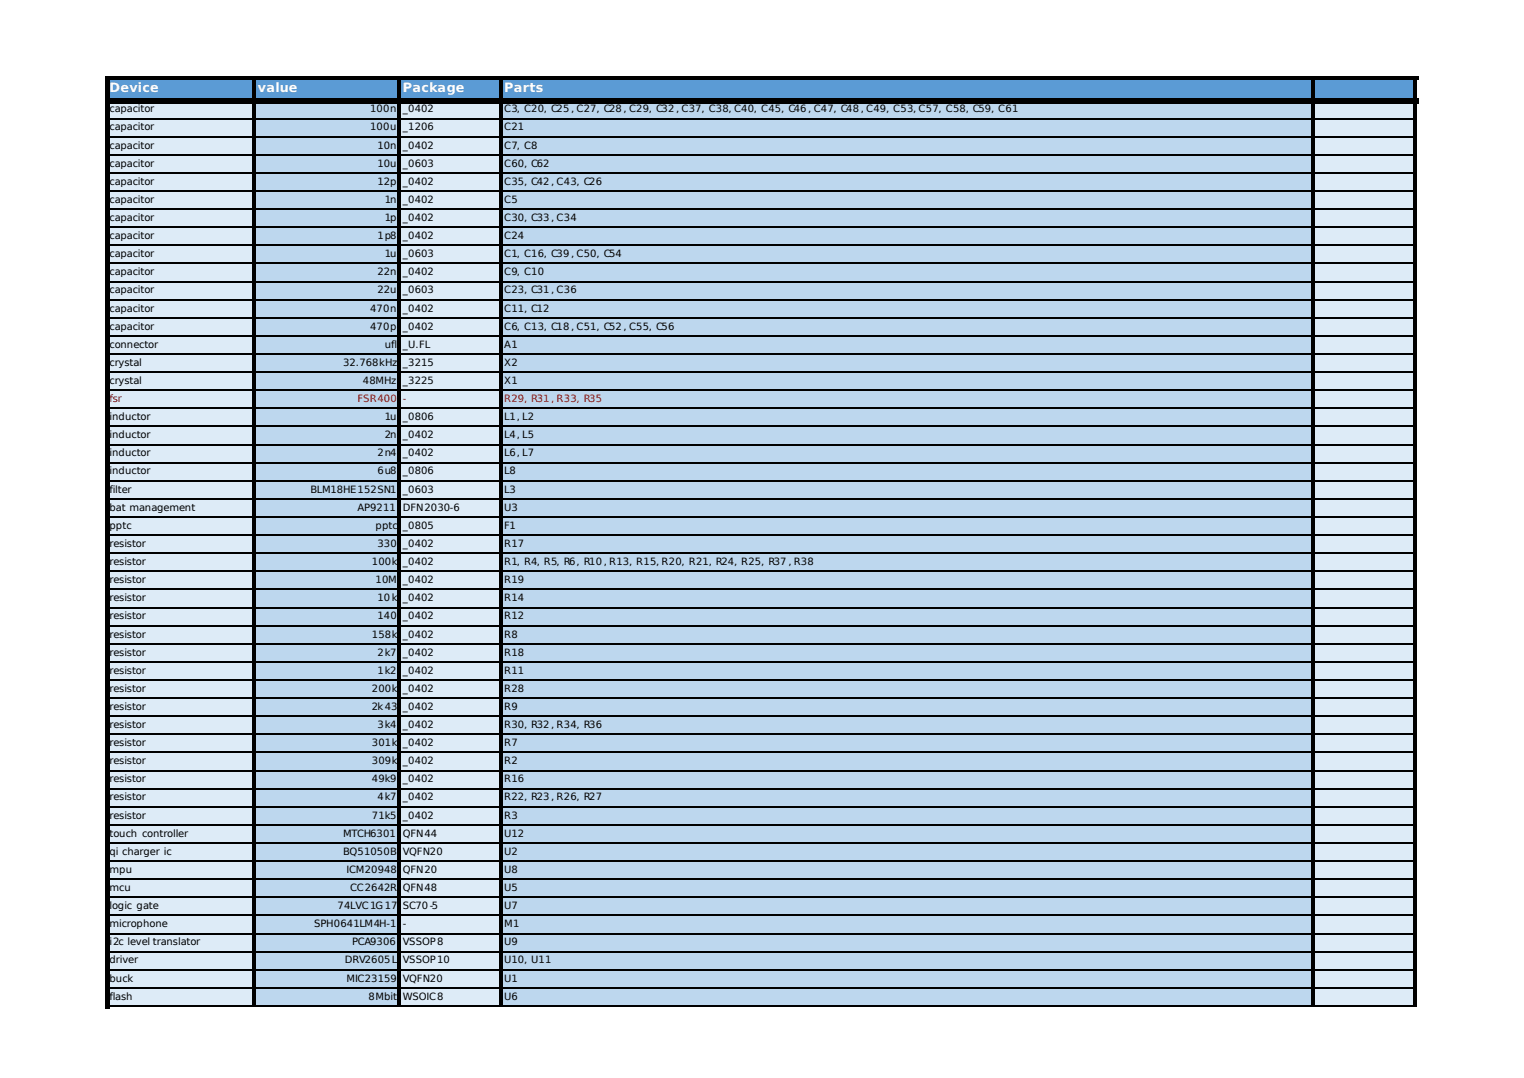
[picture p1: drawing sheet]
<svg xmlns="http://www.w3.org/2000/svg" width="297mm" height="210mm" viewBox="0 0 297 210" stroke-linecap="round" stroke-linejoin="round" font-family="sans-serif">
<defs><g id="words">
<g font-size="2.5" fill="#fcfcfc">
<text x="21.3" y="18">Device</text>
<text x="50.3" y="18">value</text>
<text x="78.5" y="18">Package</text>
<text x="98.2" y="18">Parts</text>
</g>
<g font-size="1.9">
<text x="21.3" y="21.9">capacitor</text>
<text x="72.1" y="21.9">100n</text>
<text x="78.5" y="21.9">_0402</text>
<text x="98.2" y="21.9">C3, C20, C25, C27, C28, C29, C32, C37, C38, C40, C45, C46, C47, C48, C49, C53, C57, C58, C59, C61</text>
<text x="21.3" y="25.4">capacitor</text>
<text x="21.3" y="28.9">capacitor</text>
<text x="72.1" y="25.4">100u</text>
<text x="73.6" y="28.9">10n</text>
<text x="78.5" y="25.4">_1206</text>
<text x="78.5" y="28.9">_0402</text>
<text x="98.2" y="25.4">C21</text>
<text x="98.2" y="28.9">C7, C8</text>
<text x="21.3" y="32.5">capacitor</text>
<text x="21.3" y="36">capacitor</text>
<text x="73.6" y="32.5">10u</text>
<text x="73.6" y="36">12p</text>
<text x="78.5" y="32.5">_0603</text>
<text x="78.5" y="36">_0402</text>
<text x="98.2" y="32.5">C60, C62</text>
<text x="98.2" y="36">C35, C42, C43, C26</text>
<text x="21.3" y="39.5">capacitor</text>
<text x="75" y="39.5">1n</text>
<text x="78.5" y="39.5">_0402</text>
<text x="98.2" y="39.5">C5</text>
<text x="21.3" y="43">capacitor</text>
<text x="21.3" y="46.6">capacitor</text>
<text x="73.6" y="46.6">1p8</text>
<text x="75" y="43">1p</text>
<text x="78.5" y="43">_0402</text>
<text x="78.5" y="46.6">_0402</text>
<text x="98.2" y="43">C30, C33, C34</text>
<text x="98.2" y="46.6">C24</text>
<text x="21.3" y="50.1">capacitor</text>
<text x="21.3" y="53.6">capacitor</text>
<text x="73.6" y="53.6">22n</text>
<text x="75" y="50.1">1u</text>
<text x="78.5" y="50.1">_0603</text>
<text x="78.5" y="53.6">_0402</text>
<text x="98.2" y="50.1">C1, C16, C39, C50, C54</text>
<text x="98.2" y="53.6">C9, C10</text>
<text x="21.3" y="57.2">capacitor</text>
<text x="73.6" y="57.2">22u</text>
<text x="78.5" y="57.2">_0603</text>
<text x="98.2" y="57.2">C23, C31, C36</text>
<text x="21.3" y="60.7">capacitor</text>
<text x="21.3" y="64.2">capacitor</text>
<text x="72.1" y="60.7">470n</text>
<text x="72.1" y="64.2">470p</text>
<text x="78.5" y="60.7">_0402</text>
<text x="78.5" y="64.2">_0402</text>
<text x="98.2" y="60.7">C11, C12</text>
<text x="98.2" y="64.2">C6, C13, C18, C51, C52, C55, C56</text>
<text x="21.3" y="67.7">connector</text>
<text x="21.3" y="71.3">crystal</text>
<text x="66.9" y="71.3">32.768kHz</text>
<text x="75" y="67.7">ufl</text>
<text x="78.5" y="67.7">_U.FL</text>
<text x="78.5" y="71.3">_3215</text>
<text x="98.2" y="67.7">A1</text>
<text x="98.2" y="71.3">X2</text>
<text x="21.3" y="74.8">crystal</text>
<text x="70.7" y="74.8">48MHz</text>
<text x="78.5" y="74.8">_3225</text>
<text x="98.2" y="74.8">X1</text>
<text x="21.3" y="81.9">i</text>
<text x="21.8" y="81.9">nductor</text>
<text x="75" y="81.9">1u</text>
<text x="78.5" y="81.9">_0806</text>
<text x="98.2" y="81.9">L1, L2</text>
<text x="21.3" y="85.4">i</text>
<text x="21.3" y="88.9">i</text>
<text x="21.8" y="85.4">nductor</text>
<text x="21.8" y="88.9">nductor</text>
<text x="73.6" y="88.9">2n4</text>
<text x="75" y="85.4">2n</text>
<text x="78.5" y="85.4">_0402</text>
<text x="78.5" y="88.9">_0402</text>
<text x="98.2" y="85.4">L4, L5</text>
<text x="98.2" y="88.9">L6, L7</text>
<text x="21.3" y="92.4">i</text>
<text x="21.3" y="96">filter</text>
<text x="21.8" y="92.4">nductor</text>
<text x="60.5" y="96">BLM18HE152SN1</text>
<text x="73.6" y="92.4">6u8</text>
<text x="78.5" y="92.4">_0806</text>
<text x="78.5" y="96">_0603</text>
<text x="98.2" y="92.4">L8</text>
<text x="98.2" y="96">L3</text>
<text x="21.3" y="99.5">bat management</text>
<text x="69.7" y="99.5">AP9211</text>
<text x="78.5" y="99.5">DFN2030-6</text>
<text x="98.2" y="99.5">U3</text>
<text x="21.3" y="103">pptc</text>
<text x="21.3" y="106.5">resistor</text>
<text x="73.2" y="103">pptc</text>
<text x="73.6" y="106.5">330</text>
<text x="78.5" y="103">_0805</text>
<text x="78.5" y="106.5">_0402</text>
<text x="98.2" y="103">F1</text>
<text x="98.2" y="106.5">R17</text>
<text x="21.3" y="110.1">resistor</text>
<text x="21.3" y="113.6">resistor</text>
<text x="72.5" y="110.1">100k</text>
<text x="73.2" y="113.6">10M</text>
<text x="78.5" y="110.1">_0402</text>
<text x="78.5" y="113.6">_0402</text>
<text x="98.2" y="110.1">R1, R4, R5, R6, R10, R13, R15, R20, R21, R24, R25, R37, R38</text>
<text x="98.2" y="113.6">R19</text>
<text x="21.3" y="117.1">resistor</text>
<text x="73.6" y="117.1">10k</text>
<text x="78.5" y="117.1">_0402</text>
<text x="98.2" y="117.1">R14</text>
<text x="21.3" y="120.7">resistor</text>
<text x="21.3" y="124.2">resistor</text>
<text x="72.5" y="124.2">158k</text>
<text x="73.6" y="120.7">140</text>
<text x="78.5" y="120.7">_0402</text>
<text x="78.5" y="124.2">_0402</text>
<text x="98.2" y="120.7">R12</text>
<text x="98.2" y="124.2">R8</text>
<text x="21.3" y="127.7">resistor</text>
<text x="21.3" y="131.2">resistor</text>
<text x="73.6" y="127.7">2k7</text>
<text x="73.6" y="131.2">1k2</text>
<text x="78.5" y="127.7">_0402</text>
<text x="78.5" y="131.2">_0402</text>
<text x="98.2" y="127.7">R18</text>
<text x="98.2" y="131.2">R11</text>
<text x="21.3" y="134.8">resistor</text>
<text x="72.5" y="134.8">200k</text>
<text x="78.5" y="134.8">_0402</text>
<text x="98.2" y="134.8">R28</text>
<text x="21.3" y="138.3">resistor</text>
<text x="21.3" y="141.8">resistor</text>
<text x="72.5" y="138.3">2k43</text>
<text x="73.6" y="141.8">3k4</text>
<text x="78.5" y="138.3">_0402</text>
<text x="78.5" y="141.8">_0402</text>
<text x="98.2" y="138.3">R9</text>
<text x="98.2" y="141.8">R30, R32, R34, R36</text>
<text x="21.3" y="145.4">resistor</text>
<text x="21.3" y="148.9">resistor</text>
<text x="72.5" y="145.4">301k</text>
<text x="72.5" y="148.9">309k</text>
<text x="78.5" y="145.4">_0402</text>
<text x="78.5" y="148.9">_0402</text>
<text x="98.2" y="145.4">R7</text>
<text x="98.2" y="148.9">R2</text>
<text x="21.3" y="152.4">resistor</text>
<text x="21.3" y="155.9">resistor</text>
<text x="72.5" y="152.4">49k9</text>
<text x="73.6" y="155.9">4k7</text>
<text x="78.5" y="152.4">_0402</text>
<text x="78.5" y="155.9">_0402</text>
<text x="98.2" y="152.4">R16</text>
<text x="98.2" y="155.9">R22, R23, R26, R27</text>
<text x="21.3" y="159.5">resistor</text>
<text x="72.5" y="159.5">71k5</text>
<text x="78.5" y="159.5">_0402</text>
<text x="98.2" y="159.5">R3</text>
<text x="21.3" y="163">touch controller</text>
<text x="21.3" y="166.5">qi charger ic</text>
<text x="66.9" y="163">MTCH6301</text>
<text x="66.9" y="166.5">BQ51050B</text>
<text x="78.5" y="163">QFN44</text>
<text x="78.5" y="166.5">VQFN20</text>
<text x="98.2" y="163">U12</text>
<text x="98.2" y="166.5">U2</text>
<text x="21.3" y="170.1">mpu</text>
<text x="21.3" y="173.6">mcu</text>
<text x="67.6" y="170.1">ICM20948</text>
<text x="68.3" y="173.6">CC2642R</text>
<text x="78.5" y="170.1">QFN20</text>
<text x="78.5" y="173.6">QFN48</text>
<text x="98.2" y="170.1">U8</text>
<text x="98.2" y="173.6">U5</text>
<text x="21.3" y="177.1">l</text>
<text x="21.8" y="177.1">ogic gate</text>
<text x="65.8" y="177.1">74LVC1G17</text>
<text x="78.5" y="177.1">SC70-5</text>
<text x="98.2" y="177.1">U7</text>
<text x="21.3" y="180.6">microphone</text>
<text x="21.3" y="184.2">i</text>
<text x="22.1" y="184.2">2c level translator</text>
<text x="61.2" y="180.6">SPH0641LM4H-1</text>
<text x="68.6" y="184.2">PCA9306</text>
<text x="78.5" y="180.6">-</text>
<text x="78.5" y="184.2">VSSOP8</text>
<text x="98.2" y="180.6">M1</text>
<text x="98.2" y="184.2">U9</text>
<text x="21.3" y="187.7">driver</text>
<text x="21.3" y="191.2">buck</text>
<text x="67.2" y="187.7">DRV2605L</text>
<text x="67.6" y="191.2">MIC23159</text>
<text x="78.5" y="187.7">VSSOP10</text>
<text x="78.5" y="191.2">VQFN20</text>
<text x="98.2" y="187.7">U10, U11</text>
<text x="98.2" y="191.2">U1</text>
<text x="21.3" y="194.7">flash</text>
<text x="71.8" y="194.7">8Mbit</text>
<text x="78.5" y="194.7">WSOIC8</text>
<text x="98.2" y="194.7">U6</text>
</g>
<g font-size="1.9" fill="#f00">
<text x="21.3" y="78.3">fsr</text>
<text x="69.7" y="78.3">FSR400</text>
<text x="78.5" y="78.3">-</text>
<text x="98.2" y="78.3">R29, R31, R33, R35</text>
</g>
</g></defs>
<g fill="#5b9bd5">
<path d="M20.9 15.1h29v4.7h-29z" fill-rule="evenodd"/>
<path d="M49.6 15.1h28.5v4.7h-28.5z" fill-rule="evenodd"/>
<path d="M77.8 15.1h20.1v4.7h-20.1z" fill-rule="evenodd"/>
<path d="M97.5 15.1h158.8v4.7h-158.8z" fill-rule="evenodd"/>
<path d="M255.9 15.1h20.1v4.7h-20.1z" fill-rule="evenodd"/>
</g>
<g fill="#ddebf7">
<path d="M20.9 19.4h29v3.9h-29z" fill-rule="evenodd"/>
<path d="M77.8 19.4h20.1v3.9h-20.1z" fill-rule="evenodd"/>
<path d="M255.9 19.4h20.1v3.9h-20.1z" fill-rule="evenodd"/>
<path d="M20.9 22.9h29v3.9h-29z" fill-rule="evenodd"/>
<path d="M77.8 22.9h20.1v3.9h-20.1z" fill-rule="evenodd"/>
<path d="M255.9 22.9h20.1v3.9h-20.1z" fill-rule="evenodd"/>
<path d="M20.9 26.5h29v3.8h-29z" fill-rule="evenodd"/>
<path d="M77.8 26.5h20.1v3.8h-20.1z" fill-rule="evenodd"/>
<path d="M255.9 26.5h20.1v3.8h-20.1z" fill-rule="evenodd"/>
<path d="M20.9 30h29v3.9h-29z" fill-rule="evenodd"/>
<path d="M77.8 30h20.1v3.9h-20.1z" fill-rule="evenodd"/>
<path d="M255.9 30h20.1v3.9h-20.1z" fill-rule="evenodd"/>
<path d="M20.9 33.5h29v3.9h-29z" fill-rule="evenodd"/>
<path d="M77.8 33.5h20.1v3.9h-20.1z" fill-rule="evenodd"/>
<path d="M255.9 33.5h20.1v3.9h-20.1z" fill-rule="evenodd"/>
<path d="M20.9 37h29v3.9h-29z" fill-rule="evenodd"/>
<path d="M77.8 37h20.1v3.9h-20.1z" fill-rule="evenodd"/>
<path d="M255.9 37h20.1v3.9h-20.1z" fill-rule="evenodd"/>
<path d="M20.9 40.6h29v3.8h-29z" fill-rule="evenodd"/>
<path d="M77.8 40.6h20.1v3.8h-20.1z" fill-rule="evenodd"/>
<path d="M255.9 40.6h20.1v3.8h-20.1z" fill-rule="evenodd"/>
<path d="M20.9 44.1h29v3.9h-29z" fill-rule="evenodd"/>
<path d="M77.8 44.1h20.1v3.9h-20.1z" fill-rule="evenodd"/>
<path d="M255.9 44.1h20.1v3.9h-20.1z" fill-rule="evenodd"/>
<path d="M20.9 47.6h29v3.9h-29z" fill-rule="evenodd"/>
<path d="M77.8 47.6h20.1v3.9h-20.1z" fill-rule="evenodd"/>
<path d="M255.9 47.6h20.1v3.9h-20.1z" fill-rule="evenodd"/>
<path d="M20.9 51.2h29v3.8h-29z" fill-rule="evenodd"/>
<path d="M77.8 51.2h20.1v3.8h-20.1z" fill-rule="evenodd"/>
<path d="M255.9 51.2h20.1v3.8h-20.1z" fill-rule="evenodd"/>
<path d="M20.9 54.7h29v3.9h-29z" fill-rule="evenodd"/>
<path d="M77.8 54.7h20.1v3.9h-20.1z" fill-rule="evenodd"/>
<path d="M255.9 54.7h20.1v3.9h-20.1z" fill-rule="evenodd"/>
<path d="M20.9 58.2h29v3.9h-29z" fill-rule="evenodd"/>
<path d="M77.8 58.2h20.1v3.9h-20.1z" fill-rule="evenodd"/>
<path d="M255.9 58.2h20.1v3.9h-20.1z" fill-rule="evenodd"/>
<path d="M20.9 61.7h29v3.9h-29z" fill-rule="evenodd"/>
<path d="M77.8 61.7h20.1v3.9h-20.1z" fill-rule="evenodd"/>
<path d="M255.9 61.7h20.1v3.9h-20.1z" fill-rule="evenodd"/>
<path d="M20.9 65.3h29v3.8h-29z" fill-rule="evenodd"/>
<path d="M77.8 65.3h20.1v3.8h-20.1z" fill-rule="evenodd"/>
<path d="M255.9 65.3h20.1v3.8h-20.1z" fill-rule="evenodd"/>
<path d="M20.9 68.8h29v3.9h-29z" fill-rule="evenodd"/>
<path d="M77.8 68.8h20.1v3.9h-20.1z" fill-rule="evenodd"/>
<path d="M255.9 68.8h20.1v3.9h-20.1z" fill-rule="evenodd"/>
<path d="M20.9 72.3h29v3.9h-29z" fill-rule="evenodd"/>
<path d="M77.8 72.3h20.1v3.9h-20.1z" fill-rule="evenodd"/>
<path d="M255.9 72.3h20.1v3.9h-20.1z" fill-rule="evenodd"/>
<path d="M20.9 75.8h29v3.9h-29z" fill-rule="evenodd"/>
<path d="M77.8 75.8h20.1v3.9h-20.1z" fill-rule="evenodd"/>
<path d="M255.9 75.8h20.1v3.9h-20.1z" fill-rule="evenodd"/>
<path d="M20.9 79.4h29v3.9h-29z" fill-rule="evenodd"/>
<path d="M77.8 79.4h20.1v3.9h-20.1z" fill-rule="evenodd"/>
<path d="M255.9 79.4h20.1v3.9h-20.1z" fill-rule="evenodd"/>
<path d="M20.9 82.9h29v3.9h-29z" fill-rule="evenodd"/>
<path d="M77.8 82.9h20.1v3.9h-20.1z" fill-rule="evenodd"/>
<path d="M255.9 82.9h20.1v3.9h-20.1z" fill-rule="evenodd"/>
<path d="M20.9 86.4h29v3.9h-29z" fill-rule="evenodd"/>
<path d="M77.8 86.4h20.1v3.9h-20.1z" fill-rule="evenodd"/>
<path d="M255.9 86.4h20.1v3.9h-20.1z" fill-rule="evenodd"/>
<path d="M20.9 90h29v3.8h-29z" fill-rule="evenodd"/>
<path d="M77.8 90h20.1v3.8h-20.1z" fill-rule="evenodd"/>
<path d="M255.9 90h20.1v3.8h-20.1z" fill-rule="evenodd"/>
<path d="M20.9 93.5h29v3.9h-29z" fill-rule="evenodd"/>
<path d="M77.8 93.5h20.1v3.9h-20.1z" fill-rule="evenodd"/>
<path d="M255.9 93.5h20.1v3.9h-20.1z" fill-rule="evenodd"/>
<path d="M20.9 97h29v3.9h-29z" fill-rule="evenodd"/>
<path d="M77.8 97h20.1v3.9h-20.1z" fill-rule="evenodd"/>
<path d="M255.9 97h20.1v3.9h-20.1z" fill-rule="evenodd"/>
<path d="M20.9 100.5h29v3.9h-29z" fill-rule="evenodd"/>
<path d="M77.8 100.5h20.1v3.9h-20.1z" fill-rule="evenodd"/>
<path d="M255.9 100.5h20.1v3.9h-20.1z" fill-rule="evenodd"/>
<path d="M20.9 104.1h29v3.8h-29z" fill-rule="evenodd"/>
<path d="M77.8 104.1h20.1v3.8h-20.1z" fill-rule="evenodd"/>
<path d="M255.9 104.1h20.1v3.8h-20.1z" fill-rule="evenodd"/>
<path d="M20.9 107.6h29v3.9h-29z" fill-rule="evenodd"/>
<path d="M77.8 107.6h20.1v3.9h-20.1z" fill-rule="evenodd"/>
<path d="M255.9 107.6h20.1v3.9h-20.1z" fill-rule="evenodd"/>
<path d="M20.9 111.1h29v3.9h-29z" fill-rule="evenodd"/>
<path d="M77.8 111.1h20.1v3.9h-20.1z" fill-rule="evenodd"/>
<path d="M255.9 111.1h20.1v3.9h-20.1z" fill-rule="evenodd"/>
<path d="M20.9 114.7h29v3.8h-29z" fill-rule="evenodd"/>
<path d="M77.8 114.7h20.1v3.8h-20.1z" fill-rule="evenodd"/>
<path d="M255.9 114.7h20.1v3.8h-20.1z" fill-rule="evenodd"/>
<path d="M20.9 118.2h29v3.9h-29z" fill-rule="evenodd"/>
<path d="M77.8 118.2h20.1v3.9h-20.1z" fill-rule="evenodd"/>
<path d="M255.9 118.2h20.1v3.9h-20.1z" fill-rule="evenodd"/>
<path d="M20.9 121.7h29v3.9h-29z" fill-rule="evenodd"/>
<path d="M77.8 121.7h20.1v3.9h-20.1z" fill-rule="evenodd"/>
<path d="M255.9 121.7h20.1v3.9h-20.1z" fill-rule="evenodd"/>
<path d="M20.9 125.2h29v3.9h-29z" fill-rule="evenodd"/>
<path d="M77.8 125.2h20.1v3.9h-20.1z" fill-rule="evenodd"/>
<path d="M255.9 125.2h20.1v3.9h-20.1z" fill-rule="evenodd"/>
<path d="M20.9 128.8h29v3.8h-29z" fill-rule="evenodd"/>
<path d="M77.8 128.8h20.1v3.8h-20.1z" fill-rule="evenodd"/>
<path d="M255.9 128.8h20.1v3.8h-20.1z" fill-rule="evenodd"/>
<path d="M20.9 132.3h29v3.9h-29z" fill-rule="evenodd"/>
<path d="M77.8 132.3h20.1v3.9h-20.1z" fill-rule="evenodd"/>
<path d="M255.9 132.3h20.1v3.9h-20.1z" fill-rule="evenodd"/>
<path d="M20.9 135.8h29v3.9h-29z" fill-rule="evenodd"/>
<path d="M77.8 135.8h20.1v3.9h-20.1z" fill-rule="evenodd"/>
<path d="M255.9 135.8h20.1v3.9h-20.1z" fill-rule="evenodd"/>
<path d="M20.9 139.3h29v3.9h-29z" fill-rule="evenodd"/>
<path d="M77.8 139.3h20.1v3.9h-20.1z" fill-rule="evenodd"/>
<path d="M255.9 139.3h20.1v3.9h-20.1z" fill-rule="evenodd"/>
<path d="M20.9 142.9h29v3.9h-29z" fill-rule="evenodd"/>
<path d="M77.8 142.9h20.1v3.9h-20.1z" fill-rule="evenodd"/>
<path d="M255.9 142.9h20.1v3.9h-20.1z" fill-rule="evenodd"/>
<path d="M20.9 146.4h29v3.9h-29z" fill-rule="evenodd"/>
<path d="M77.8 146.4h20.1v3.9h-20.1z" fill-rule="evenodd"/>
<path d="M255.9 146.4h20.1v3.9h-20.1z" fill-rule="evenodd"/>
<path d="M20.9 149.9h29v3.9h-29z" fill-rule="evenodd"/>
<path d="M77.8 149.9h20.1v3.9h-20.1z" fill-rule="evenodd"/>
<path d="M255.9 149.9h20.1v3.9h-20.1z" fill-rule="evenodd"/>
<path d="M20.9 153.5h29v3.8h-29z" fill-rule="evenodd"/>
<path d="M77.8 153.5h20.1v3.8h-20.1z" fill-rule="evenodd"/>
<path d="M255.9 153.5h20.1v3.8h-20.1z" fill-rule="evenodd"/>
<path d="M20.9 157h29v3.9h-29z" fill-rule="evenodd"/>
<path d="M77.8 157h20.1v3.9h-20.1z" fill-rule="evenodd"/>
<path d="M255.9 157h20.1v3.9h-20.1z" fill-rule="evenodd"/>
<path d="M20.9 160.5h29v3.9h-29z" fill-rule="evenodd"/>
<path d="M77.8 160.5h20.1v3.9h-20.1z" fill-rule="evenodd"/>
<path d="M255.9 160.5h20.1v3.9h-20.1z" fill-rule="evenodd"/>
<path d="M20.9 164h29v3.9h-29z" fill-rule="evenodd"/>
<path d="M77.8 164h20.1v3.9h-20.1z" fill-rule="evenodd"/>
<path d="M255.9 164h20.1v3.9h-20.1z" fill-rule="evenodd"/>
<path d="M20.9 167.6h29v3.8h-29z" fill-rule="evenodd"/>
<path d="M77.8 167.6h20.1v3.8h-20.1z" fill-rule="evenodd"/>
<path d="M255.9 167.6h20.1v3.8h-20.1z" fill-rule="evenodd"/>
<path d="M20.9 171.1h29v3.9h-29z" fill-rule="evenodd"/>
<path d="M77.8 171.1h20.1v3.9h-20.1z" fill-rule="evenodd"/>
<path d="M255.9 171.1h20.1v3.9h-20.1z" fill-rule="evenodd"/>
<path d="M20.9 174.6h29v3.9h-29z" fill-rule="evenodd"/>
<path d="M77.8 174.6h20.1v3.9h-20.1z" fill-rule="evenodd"/>
<path d="M255.9 174.6h20.1v3.9h-20.1z" fill-rule="evenodd"/>
<path d="M20.9 178.2h29v3.8h-29z" fill-rule="evenodd"/>
<path d="M77.8 178.2h20.1v3.8h-20.1z" fill-rule="evenodd"/>
<path d="M255.9 178.2h20.1v3.8h-20.1z" fill-rule="evenodd"/>
<path d="M20.9 181.7h29v3.9h-29z" fill-rule="evenodd"/>
<path d="M77.8 181.7h20.1v3.9h-20.1z" fill-rule="evenodd"/>
<path d="M255.9 181.7h20.1v3.9h-20.1z" fill-rule="evenodd"/>
<path d="M20.9 185.2h29v3.9h-29z" fill-rule="evenodd"/>
<path d="M77.8 185.2h20.1v3.9h-20.1z" fill-rule="evenodd"/>
<path d="M255.9 185.2h20.1v3.9h-20.1z" fill-rule="evenodd"/>
<path d="M20.9 188.7h29v3.9h-29z" fill-rule="evenodd"/>
<path d="M77.8 188.7h20.1v3.9h-20.1z" fill-rule="evenodd"/>
<path d="M255.9 188.7h20.1v3.9h-20.1z" fill-rule="evenodd"/>
<path d="M20.9 192.3h29v3.8h-29z" fill-rule="evenodd"/>
<path d="M77.8 192.3h20.1v3.8h-20.1z" fill-rule="evenodd"/>
<path d="M255.9 192.3h20.1v3.8h-20.1z" fill-rule="evenodd"/>
</g>
<g fill="#bdd7ee">
<path d="M49.6 19.4h28.5v3.9h-28.5z" fill-rule="evenodd"/>
<path d="M97.5 19.4h158.8v3.9h-158.8z" fill-rule="evenodd"/>
<path d="M49.6 22.9h28.5v3.9h-28.5z" fill-rule="evenodd"/>
<path d="M97.5 22.9h158.8v3.9h-158.8z" fill-rule="evenodd"/>
<path d="M49.6 26.5h28.5v3.8h-28.5z" fill-rule="evenodd"/>
<path d="M97.5 26.5h158.8v3.8h-158.8z" fill-rule="evenodd"/>
<path d="M49.6 30h28.5v3.9h-28.5z" fill-rule="evenodd"/>
<path d="M97.5 30h158.8v3.9h-158.8z" fill-rule="evenodd"/>
<path d="M49.6 33.5h28.5v3.9h-28.5z" fill-rule="evenodd"/>
<path d="M97.5 33.5h158.8v3.9h-158.8z" fill-rule="evenodd"/>
<path d="M49.6 37h28.5v3.9h-28.5z" fill-rule="evenodd"/>
<path d="M97.5 37h158.8v3.9h-158.8z" fill-rule="evenodd"/>
<path d="M49.6 40.6h28.5v3.8h-28.5z" fill-rule="evenodd"/>
<path d="M97.5 40.6h158.8v3.8h-158.8z" fill-rule="evenodd"/>
<path d="M49.6 44.1h28.5v3.9h-28.5z" fill-rule="evenodd"/>
<path d="M97.5 44.1h158.8v3.9h-158.8z" fill-rule="evenodd"/>
<path d="M49.6 47.6h28.5v3.9h-28.5z" fill-rule="evenodd"/>
<path d="M97.5 47.6h158.8v3.9h-158.8z" fill-rule="evenodd"/>
<path d="M49.6 51.2h28.5v3.8h-28.5z" fill-rule="evenodd"/>
<path d="M97.5 51.2h158.8v3.8h-158.8z" fill-rule="evenodd"/>
<path d="M49.6 54.7h28.5v3.9h-28.5z" fill-rule="evenodd"/>
<path d="M97.5 54.7h158.8v3.9h-158.8z" fill-rule="evenodd"/>
<path d="M49.6 58.2h28.5v3.9h-28.5z" fill-rule="evenodd"/>
<path d="M97.5 58.2h158.8v3.9h-158.8z" fill-rule="evenodd"/>
<path d="M49.6 61.7h28.5v3.9h-28.5z" fill-rule="evenodd"/>
<path d="M97.5 61.7h158.8v3.9h-158.8z" fill-rule="evenodd"/>
<path d="M49.6 65.3h28.5v3.8h-28.5z" fill-rule="evenodd"/>
<path d="M97.5 65.3h158.8v3.8h-158.8z" fill-rule="evenodd"/>
<path d="M49.6 68.8h28.5v3.9h-28.5z" fill-rule="evenodd"/>
<path d="M97.5 68.8h158.8v3.9h-158.8z" fill-rule="evenodd"/>
<path d="M49.6 72.3h28.5v3.9h-28.5z" fill-rule="evenodd"/>
<path d="M97.5 72.3h158.8v3.9h-158.8z" fill-rule="evenodd"/>
<path d="M49.6 75.8h28.5v3.9h-28.5z" fill-rule="evenodd"/>
<path d="M97.5 75.8h158.8v3.9h-158.8z" fill-rule="evenodd"/>
<path d="M49.6 79.4h28.5v3.9h-28.5z" fill-rule="evenodd"/>
<path d="M97.5 79.4h158.8v3.9h-158.8z" fill-rule="evenodd"/>
<path d="M49.6 82.9h28.5v3.9h-28.5z" fill-rule="evenodd"/>
<path d="M97.5 82.9h158.8v3.9h-158.8z" fill-rule="evenodd"/>
<path d="M49.6 86.4h28.5v3.9h-28.5z" fill-rule="evenodd"/>
<path d="M97.5 86.4h158.8v3.9h-158.8z" fill-rule="evenodd"/>
<path d="M49.6 90h28.5v3.8h-28.5z" fill-rule="evenodd"/>
<path d="M97.5 90h158.8v3.8h-158.8z" fill-rule="evenodd"/>
<path d="M49.6 93.5h28.5v3.9h-28.5z" fill-rule="evenodd"/>
<path d="M97.5 93.5h158.8v3.9h-158.8z" fill-rule="evenodd"/>
<path d="M49.6 97h28.5v3.9h-28.5z" fill-rule="evenodd"/>
<path d="M97.5 97h158.8v3.9h-158.8z" fill-rule="evenodd"/>
<path d="M49.6 100.5h28.5v3.9h-28.5z" fill-rule="evenodd"/>
<path d="M97.5 100.5h158.8v3.9h-158.8z" fill-rule="evenodd"/>
<path d="M49.6 104.1h28.5v3.8h-28.5z" fill-rule="evenodd"/>
<path d="M97.5 104.1h158.8v3.8h-158.8z" fill-rule="evenodd"/>
<path d="M49.6 107.6h28.5v3.9h-28.5z" fill-rule="evenodd"/>
<path d="M97.5 107.6h158.8v3.9h-158.8z" fill-rule="evenodd"/>
<path d="M49.6 111.1h28.5v3.9h-28.5z" fill-rule="evenodd"/>
<path d="M97.5 111.1h158.8v3.9h-158.8z" fill-rule="evenodd"/>
<path d="M49.6 114.7h28.5v3.8h-28.5z" fill-rule="evenodd"/>
<path d="M97.5 114.7h158.8v3.8h-158.8z" fill-rule="evenodd"/>
<path d="M49.6 118.2h28.5v3.9h-28.5z" fill-rule="evenodd"/>
<path d="M97.5 118.2h158.8v3.9h-158.8z" fill-rule="evenodd"/>
<path d="M49.6 121.7h28.5v3.9h-28.5z" fill-rule="evenodd"/>
<path d="M97.5 121.7h158.8v3.9h-158.8z" fill-rule="evenodd"/>
<path d="M49.6 125.2h28.5v3.9h-28.5z" fill-rule="evenodd"/>
<path d="M97.5 125.2h158.8v3.9h-158.8z" fill-rule="evenodd"/>
<path d="M49.6 128.8h28.5v3.8h-28.5z" fill-rule="evenodd"/>
<path d="M97.5 128.8h158.8v3.8h-158.8z" fill-rule="evenodd"/>
<path d="M49.6 132.3h28.5v3.9h-28.5z" fill-rule="evenodd"/>
<path d="M97.5 132.3h158.8v3.9h-158.8z" fill-rule="evenodd"/>
<path d="M49.6 135.8h28.5v3.9h-28.5z" fill-rule="evenodd"/>
<path d="M97.5 135.8h158.8v3.9h-158.8z" fill-rule="evenodd"/>
<path d="M49.6 139.3h28.5v3.9h-28.5z" fill-rule="evenodd"/>
<path d="M97.5 139.3h158.8v3.9h-158.8z" fill-rule="evenodd"/>
<path d="M49.6 142.9h28.5v3.9h-28.5z" fill-rule="evenodd"/>
<path d="M97.5 142.9h158.8v3.9h-158.8z" fill-rule="evenodd"/>
<path d="M49.6 146.4h28.5v3.9h-28.5z" fill-rule="evenodd"/>
<path d="M97.5 146.4h158.8v3.9h-158.8z" fill-rule="evenodd"/>
<path d="M49.6 149.9h28.5v3.9h-28.5z" fill-rule="evenodd"/>
<path d="M97.5 149.9h158.8v3.9h-158.8z" fill-rule="evenodd"/>
<path d="M49.6 153.5h28.5v3.8h-28.5z" fill-rule="evenodd"/>
<path d="M97.5 153.5h158.8v3.8h-158.8z" fill-rule="evenodd"/>
<path d="M49.6 157h28.5v3.9h-28.5z" fill-rule="evenodd"/>
<path d="M97.5 157h158.8v3.9h-158.8z" fill-rule="evenodd"/>
<path d="M49.6 160.5h28.5v3.9h-28.5z" fill-rule="evenodd"/>
<path d="M97.5 160.5h158.8v3.9h-158.8z" fill-rule="evenodd"/>
<path d="M49.6 164h28.5v3.9h-28.5z" fill-rule="evenodd"/>
<path d="M97.5 164h158.8v3.9h-158.8z" fill-rule="evenodd"/>
<path d="M49.6 167.6h28.5v3.8h-28.5z" fill-rule="evenodd"/>
<path d="M97.5 167.6h158.8v3.8h-158.8z" fill-rule="evenodd"/>
<path d="M49.6 171.1h28.5v3.9h-28.5z" fill-rule="evenodd"/>
<path d="M97.5 171.1h158.8v3.9h-158.8z" fill-rule="evenodd"/>
<path d="M49.6 174.6h28.5v3.9h-28.5z" fill-rule="evenodd"/>
<path d="M97.5 174.6h158.8v3.9h-158.8z" fill-rule="evenodd"/>
<path d="M49.6 178.2h28.5v3.8h-28.5z" fill-rule="evenodd"/>
<path d="M97.5 178.2h158.8v3.8h-158.8z" fill-rule="evenodd"/>
<path d="M49.6 181.7h28.5v3.9h-28.5z" fill-rule="evenodd"/>
<path d="M97.5 181.7h158.8v3.9h-158.8z" fill-rule="evenodd"/>
<path d="M49.6 185.2h28.5v3.9h-28.5z" fill-rule="evenodd"/>
<path d="M97.5 185.2h158.8v3.9h-158.8z" fill-rule="evenodd"/>
<path d="M49.6 188.7h28.5v3.9h-28.5z" fill-rule="evenodd"/>
<path d="M97.5 188.7h158.8v3.9h-158.8z" fill-rule="evenodd"/>
<path d="M49.6 192.3h28.5v3.8h-28.5z" fill-rule="evenodd"/>
<path d="M97.5 192.3h158.8v3.8h-158.8z" fill-rule="evenodd"/>
</g>
<g fill="#000">
<path d="M20.6 14.8h.7v5.3h-.7z" fill-rule="evenodd"/>
<path d="M21.3 14.8h29v.7h-29z" fill-rule="evenodd"/>
<path d="M21.3 19h29v1.1h-29z" fill-rule="evenodd"/>
<path d="M49.2 15.5h.7v3.5h-.7z" fill-rule="evenodd"/>
<path d="M50.3 14.8h28.2v.7h-28.2z" fill-rule="evenodd"/>
<path d="M50.3 19h28.2v1.1h-28.2z" fill-rule="evenodd"/>
<path d="M77.4 15.5h.7v3.5h-.7z" fill-rule="evenodd"/>
<path d="M78.5 14.8h19.7v.7h-19.7z" fill-rule="evenodd"/>
<path d="M78.5 19h19.7v1.1h-19.7z" fill-rule="evenodd"/>
<path d="M97.2 15.5h.7v3.5h-.7z" fill-rule="evenodd"/>
<path d="M98.2 14.8h158.4v.7h-158.4z" fill-rule="evenodd"/>
<path d="M98.2 19h158.4v1.1h-158.4z" fill-rule="evenodd"/>
<path d="M255.6 15.5h.7v3.5h-.7z" fill-rule="evenodd"/>
<path d="M256.6 14.8h19.8v.7h-19.8z" fill-rule="evenodd"/>
<path d="M256.6 19h19.8v1.1h-19.8z" fill-rule="evenodd"/>
<path d="M275.3 15.5h.7v3.5h-.7z" fill-rule="evenodd"/>
<path d="M20.6 20.1h.7v3.5h-.7z" fill-rule="evenodd"/>
<path d="M20.6 23.6h.7v3.6h-.7z" fill-rule="evenodd"/>
<path d="M20.6 27.2h.7v3.5h-.7z" fill-rule="evenodd"/>
<path d="M20.6 30.7h.7v3.5h-.7z" fill-rule="evenodd"/>
<path d="M20.6 34.2h.7v3.5h-.7z" fill-rule="evenodd"/>
<path d="M20.6 37.7h.7v3.6h-.7z" fill-rule="evenodd"/>
<path d="M49.2 20.1h.7v176h-.7z" fill-rule="evenodd"/>
<path d="M77.4 20.1h.7v176h-.7z" fill-rule="evenodd"/>
<path d="M97.2 20.1h.7v176h-.7z" fill-rule="evenodd"/>
<path d="M255.6 20.1h.7v176h-.7z" fill-rule="evenodd"/>
<path d="M275.3 20.1h.7v176h-.7z" fill-rule="evenodd"/>
<path d="M20.6 41.3h.7v3.5h-.7z" fill-rule="evenodd"/>
<path d="M20.6 44.8h.7v3.5h-.7z" fill-rule="evenodd"/>
<path d="M20.6 48.3h.7v3.6h-.7z" fill-rule="evenodd"/>
<path d="M20.6 51.9h.7v3.5h-.7z" fill-rule="evenodd"/>
<path d="M20.6 55.4h.7v3.5h-.7z" fill-rule="evenodd"/>
<path d="M20.6 58.9h.7v3.5h-.7z" fill-rule="evenodd"/>
<path d="M20.6 62.4h.7v3.6h-.7z" fill-rule="evenodd"/>
<path d="M20.6 66h.7v3.5h-.7z" fill-rule="evenodd"/>
<path d="M20.6 69.5h.7v3.5h-.7z" fill-rule="evenodd"/>
<path d="M20.6 73h.7v3.6h-.7z" fill-rule="evenodd"/>
<path d="M20.6 76.6h.7v3.5h-.7z" fill-rule="evenodd"/>
<path d="M20.6 80.1h.7v3.5h-.7z" fill-rule="evenodd"/>
<path d="M20.6 83.6h.7v3.5h-.7z" fill-rule="evenodd"/>
<path d="M20.6 87.1h.7v3.6h-.7z" fill-rule="evenodd"/>
<path d="M20.6 90.7h.7v3.5h-.7z" fill-rule="evenodd"/>
<path d="M20.6 94.2h.7v3.5h-.7z" fill-rule="evenodd"/>
<path d="M20.6 97.7h.7v3.5h-.7z" fill-rule="evenodd"/>
<path d="M20.6 101.2h.7v3.6h-.7z" fill-rule="evenodd"/>
<path d="M20.6 104.8h.7v3.5h-.7z" fill-rule="evenodd"/>
<path d="M20.6 108.3h.7v3.5h-.7z" fill-rule="evenodd"/>
<path d="M20.6 111.8h.7v3.6h-.7z" fill-rule="evenodd"/>
<path d="M20.6 115.4h.7v3.5h-.7z" fill-rule="evenodd"/>
<path d="M20.6 118.9h.7v3.5h-.7z" fill-rule="evenodd"/>
<path d="M20.6 122.4h.7v3.5h-.7z" fill-rule="evenodd"/>
<path d="M20.6 125.9h.7v3.6h-.7z" fill-rule="evenodd"/>
<path d="M20.6 129.5h.7v3.5h-.7z" fill-rule="evenodd"/>
<path d="M20.6 133h.7v3.5h-.7z" fill-rule="evenodd"/>
<path d="M20.6 136.5h.7v3.6h-.7z" fill-rule="evenodd"/>
<path d="M20.6 140.1h.7v3.5h-.7z" fill-rule="evenodd"/>
<path d="M20.6 143.6h.7v3.5h-.7z" fill-rule="evenodd"/>
<path d="M20.6 147.1h.7v3.5h-.7z" fill-rule="evenodd"/>
<path d="M20.6 150.6h.7v3.6h-.7z" fill-rule="evenodd"/>
<path d="M20.6 154.2h.7v3.5h-.7z" fill-rule="evenodd"/>
<path d="M20.6 157.7h.7v3.5h-.7z" fill-rule="evenodd"/>
<path d="M20.6 161.2h.7v3.5h-.7z" fill-rule="evenodd"/>
<path d="M20.6 164.7h.7v3.6h-.7z" fill-rule="evenodd"/>
<path d="M20.6 168.3h.7v3.5h-.7z" fill-rule="evenodd"/>
<path d="M20.6 171.8h.7v3.5h-.7z" fill-rule="evenodd"/>
<path d="M20.6 175.3h.7v3.6h-.7z" fill-rule="evenodd"/>
<path d="M20.6 178.9h.7v3.5h-.7z" fill-rule="evenodd"/>
<path d="M20.6 182.4h.7v3.5h-.7z" fill-rule="evenodd"/>
<path d="M20.6 185.9h.7v3.5h-.7z" fill-rule="evenodd"/>
<path d="M20.6 189.4h.7v3.6h-.7z" fill-rule="evenodd"/>
<path d="M20.6 193h.7v3.5h-.7z" fill-rule="evenodd"/>
</g>
<g fill="none" stroke="#000" stroke-width=".35">
<path d="M21.3 23.1h27.9M21.3 26.6h27.9M21.3 30.2h27.9M21.3 33.7h27.9M21.3 37.2h27.9M49.9 23.1h27.5M49.9 26.6h27.5M49.9 30.2h27.5M49.9 33.7h27.5M49.9 37.2h27.5M78.1 23.1h19.1M78.1 26.6h19.1"/>
<path d="M78.1 30.2h19.1M78.1 33.7h19.1M78.1 37.2h19.1M97.9 23.1h157.7M97.9 26.6h157.7M97.9 30.2h157.7M97.9 33.7h157.7M97.9 37.2h157.7M256.3 23.1h19M256.3 26.6h19M256.3 30.2h19M256.3 33.7h19"/>
<path d="M256.3 37.2h19M21.3 40.7h27.9M21.3 44.3h27.9M21.3 47.8h27.9M21.3 51.3h27.9M21.3 54.9h27.9M21.3 58.4h27.9M49.9 40.7h27.5M49.9 44.3h27.5M49.9 47.8h27.5M49.9 51.3h27.5M49.9 54.9h27.5"/>
<path d="M49.9 58.4h27.5M78.1 40.7h19.1M78.1 44.3h19.1M78.1 47.8h19.1M78.1 51.3h19.1M78.1 54.9h19.1M78.1 58.4h19.1M97.9 40.7h157.7M97.9 44.3h157.7M97.9 47.8h157.7M97.9 51.3h157.7M97.9 54.9h157.7"/>
<path d="M97.9 58.4h157.7M256.3 40.7h19M256.3 44.3h19M256.3 47.8h19M256.3 51.3h19M256.3 54.9h19M256.3 58.4h19M21.3 61.9h27.9M21.3 65.4h27.9M21.3 69h27.9M21.3 72.5h27.9M21.3 76h27.9"/>
<path d="M21.3 79.6h27.9M49.9 61.9h27.5M49.9 65.4h27.5M49.9 69h27.5M49.9 72.5h27.5M49.9 76h27.5M49.9 79.6h27.5M78.1 61.9h19.1M78.1 65.4h19.1M78.1 69h19.1M78.1 72.5h19.1M78.1 76h19.1"/>
<path d="M78.1 79.6h19.1M97.9 61.9h157.7M97.9 65.4h157.7M97.9 69h157.7M97.9 72.5h157.7M97.9 76h157.7M97.9 79.6h157.7M256.3 61.9h19M256.3 65.4h19M256.3 69h19M256.3 72.5h19M256.3 76h19"/>
<path d="M256.3 79.6h19M21.3 83.1h27.9M21.3 86.6h27.9M21.3 90.1h27.9M21.3 93.7h27.9M21.3 97.2h27.9M49.9 83.1h27.5M49.9 86.6h27.5M49.9 90.1h27.5M49.9 93.7h27.5M49.9 97.2h27.5M78.1 83.1h19.1"/>
<path d="M78.1 86.6h19.1M78.1 90.1h19.1M78.1 93.7h19.1M78.1 97.2h19.1M97.9 83.1h157.7M97.9 86.6h157.7M97.9 90.1h157.7M97.9 93.7h157.7M97.9 97.2h157.7M256.3 83.1h19M256.3 86.6h19M256.3 90.1h19"/>
<path d="M256.3 93.7h19M256.3 97.2h19M21.3 100.7h27.9M21.3 104.2h27.9M21.3 107.8h27.9M21.3 111.3h27.9M21.3 114.8h27.9M21.3 118.4h27.9M49.9 100.7h27.5M49.9 104.2h27.5M49.9 107.8h27.5M49.9 111.3h27.5"/>
<path d="M49.9 114.8h27.5M49.9 118.4h27.5M78.1 100.7h19.1M78.1 104.2h19.1M78.1 107.8h19.1M78.1 111.3h19.1M78.1 114.8h19.1M78.1 118.4h19.1M97.9 100.7h157.7M97.9 104.2h157.7M97.9 107.8h157.7M97.9 111.3h157.7"/>
<path d="M97.9 114.8h157.7M97.9 118.4h157.7M256.3 100.7h19M256.3 104.2h19M256.3 107.8h19M256.3 111.3h19M256.3 114.8h19M256.3 118.4h19M21.3 121.9h27.9M21.3 125.4h27.9M21.3 128.9h27.9M21.3 132.5h27.9"/>
<path d="M21.3 136h27.9M21.3 139.5h27.9M49.9 121.9h27.5M49.9 125.4h27.5M49.9 128.9h27.5M49.9 132.5h27.5M49.9 136h27.5M49.9 139.5h27.5M78.1 121.9h19.1M78.1 125.4h19.1M78.1 128.9h19.1M78.1 132.5h19.1"/>
<path d="M78.1 136h19.1M78.1 139.5h19.1M97.9 121.9h157.7M97.9 125.4h157.7M97.9 128.9h157.7M97.9 132.5h157.7M97.9 136h157.7M97.9 139.5h157.7M256.3 121.9h19M256.3 125.4h19M256.3 128.9h19M256.3 132.5h19"/>
<path d="M256.3 136h19M256.3 139.5h19M21.3 143.1h27.9M21.3 146.6h27.9M21.3 150.1h27.9M21.3 153.6h27.9M21.3 157.2h27.9M49.9 143.1h27.5M49.9 146.6h27.5M49.9 150.1h27.5M49.9 153.6h27.5M49.9 157.2h27.5"/>
<path d="M78.1 143.1h19.1M78.1 146.6h19.1M78.1 150.1h19.1M78.1 153.6h19.1M78.1 157.2h19.1M97.9 143.1h157.7M97.9 146.6h157.7M97.9 150.1h157.7M97.9 153.6h157.7M97.9 157.2h157.7M256.3 143.1h19M256.3 146.6h19"/>
<path d="M256.3 150.1h19M256.3 153.6h19M256.3 157.2h19M21.3 160.7h27.9M21.3 164.2h27.9M21.3 167.7h27.9M21.3 171.3h27.9M21.3 174.8h27.9M21.3 178.3h27.9M49.9 160.7h27.5M49.9 164.2h27.5M49.9 167.7h27.5"/>
<path d="M49.9 171.3h27.5M49.9 174.8h27.5M49.9 178.3h27.5M78.1 160.7h19.1M78.1 164.2h19.1M78.1 167.7h19.1M78.1 171.3h19.1M78.1 174.8h19.1M78.1 178.3h19.1M97.9 160.7h157.7M97.9 164.2h157.7M97.9 167.7h157.7"/>
<path d="M97.9 171.3h157.7M97.9 174.8h157.7M97.9 178.3h157.7M256.3 160.7h19M256.3 164.2h19M256.3 167.7h19M256.3 171.3h19M256.3 174.8h19M256.3 178.3h19M21.3 181.9h27.9M21.3 185.4h27.9M21.3 188.9h27.9"/>
<path d="M21.3 192.4h27.9M21.3 196h27.9M49.9 181.9h27.5M49.9 185.4h27.5M49.9 188.9h27.5M49.9 192.4h27.5M49.9 196h27.5M78.1 181.9h19.1M78.1 185.4h19.1M78.1 188.9h19.1M78.1 192.4h19.1M78.1 196h19.1"/>
<path d="M97.9 181.9h157.7M97.9 185.4h157.7M97.9 188.9h157.7M97.9 192.4h157.7M97.9 196h157.7M256.3 181.9h19M256.3 185.4h19M256.3 188.9h19M256.3 192.4h19M256.3 196h19"/>
</g>
<use href="#words"/>
</svg>
